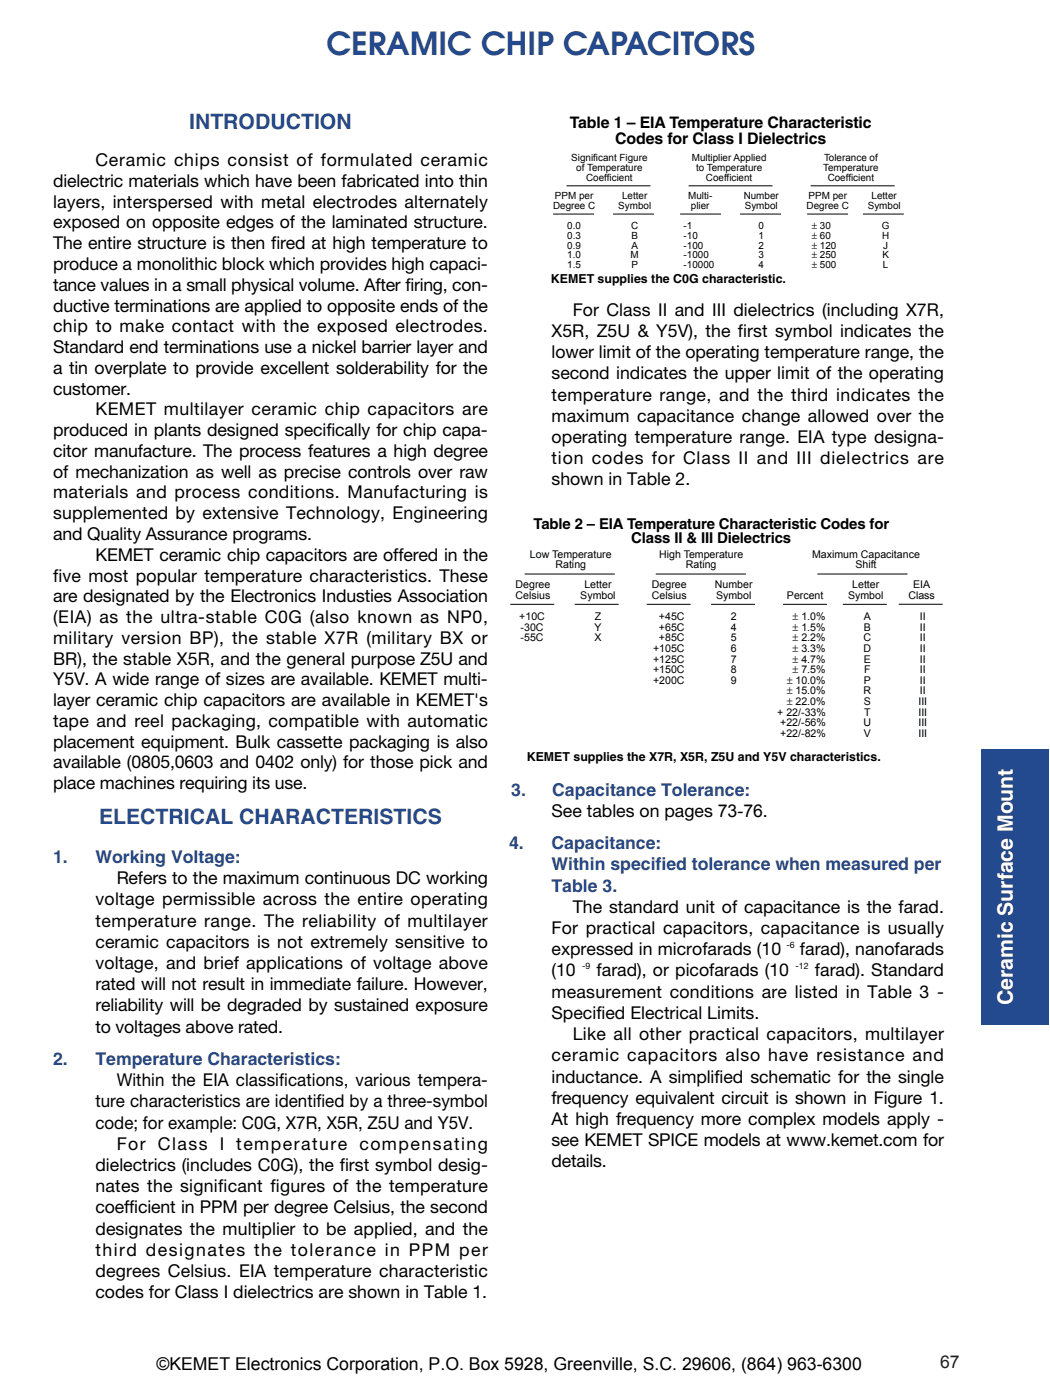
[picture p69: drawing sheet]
<svg xmlns="http://www.w3.org/2000/svg" width="210mm" height="279mm" viewBox="0 0 210 279" stroke-linecap="round" stroke-linejoin="round" font-family="sans-serif">
<defs><g id="words">
<text font-size="6.3" fill="#23498e" x="65.1" y="11">CERAMIC CHIP CAPACITORS</text>
<g font-size="4.2" fill="#23498e">
<text x="37.8" y="25.8">INTRODUCTION</text>
<text x="19.8" y="164.5">ELECTRICAL CHARACTERISTICS</text>
</g>
<text font-size="4.2" fill="#fff" x="202.1" y="200.6" transform="rotate(-90 202.1 200.6)">Ceramic Surface Mount</text>
<g font-size="3.5">
<text x="19" y="33.2">Ceramic chips consist of formulated ceramic</text>
<text x="10.6" y="37.3">dielectric materials which have been fabricated into thin</text>
<text x="10.6" y="41.4">layers, interspersed with metal electrodes alternately</text>
<text x="10.6" y="45.6">exposed on opposite edges of the laminated structure.</text>
<text x="10.6" y="49.7">The entire structure is then fired at high temperature to</text>
<text x="10.6" y="53.9">produce a monolithic block which provides high capaci-</text>
<text x="10.6" y="58">tance values in a small physical volume. After firing, con-</text>
<text x="10.6" y="62.2">ductive terminations are applied to opposite ends of the</text>
<text x="114.3" y="63">For Class II and III dielectrics (including X7R,</text>
<text x="10.6" y="66.3">chip to make contact with the exposed electrodes.</text>
<text x="10.6" y="70.5">Standard end terminations use a nickel barrier layer and</text>
<text x="110.1" y="67.3">X5R, Z5U &amp; Y5V), the first symbol indicates the</text>
<text x="110.1" y="71.5">lower limit of the operating temperature range, the</text>
<text x="10.6" y="74.6">a tin overplate to provide excellent solderability for the</text>
<text x="110.1" y="75.7">second indicates the upper limit of the operating</text>
<text x="10.6" y="78.8">customer.</text>
<text x="19" y="82.9">KEMET multilayer ceramic chip capacitors are</text>
<text x="110.1" y="80">temperature range, and the third indicates the</text>
<text x="10.6" y="87">produced in plants designed specifically for chip capa-</text>
<text x="110.1" y="84.2">maximum capacitance change allowed over the</text>
<text x="110.1" y="88.4">operating temperature range. EIA type designa-</text>
<text x="10.6" y="91.2">citor manufacture. The process features a high degree</text>
<text x="10.6" y="95.3">of mechanization as well as precise controls over raw</text>
<text x="110.1" y="92.7">tion codes for Class II and III dielectrics are</text>
<text x="10.6" y="99.5">materials and process conditions. Manufacturing is</text>
<text x="110.1" y="96.9">shown in Table 2.</text>
<text x="10.6" y="103.6">supplemented by extensive Technology, Engineering</text>
<text x="10.6" y="107.8">and Quality Assurance programs.</text>
<text x="19" y="111.9">KEMET ceramic chip capacitors are offered in the</text>
<text x="10.6" y="116.1">five most popular temperature characteristics. These</text>
<text x="10.6" y="120.2">are designated by the Electronics Industies Association</text>
<text x="10.6" y="124.4">(EIA) as the ultra-stable C0G (also known as NP0,</text>
<text x="10.6" y="128.5">military version BP), the stable X7R (military BX or</text>
<text x="10.6" y="132.6">BR), the stable X5R, and the general purpose Z5U and</text>
<text x="10.6" y="136.8">Y5V. A wide range of sizes are available. KEMET multi-</text>
<text x="10.6" y="140.9">layer ceramic chip capacitors are available in KEMET's</text>
<text x="10.6" y="145.1">tape and reel packaging, compatible with automatic</text>
<text x="10.6" y="149.2">placement equipment. Bulk cassette packaging is also</text>
<text x="10.6" y="153.4">available (0805,0603 and 0402 only) for those pick and</text>
<text x="10.6" y="157.5">place machines requiring its use.</text>
<text x="110.1" y="163">See tables on pages 73-76.</text>
<text x="23.3" y="176.4">Refers to the maximum continuous DC working</text>
<text x="19" y="180.7">voltage permissible across the entire operating</text>
<text x="19" y="184.9">temperature range. The reliability of multilayer</text>
<text x="114.3" y="182.2">The standard unit of capacitance is the farad.</text>
<text x="19" y="189.1">ceramic capacitors is not extremely sensitive to</text>
<text x="110.1" y="186.4">For practical capacitors, capacitance is usually</text>
<text x="110.1" y="190.6">expressed in microfarads (10</text>
<text x="159.7" y="190.6">farad), nanofarads</text>
<text x="19" y="193.4">voltage, and brief applications of voltage above</text>
<text x="19" y="197.6">rated will not result in immediate failure. However,</text>
<text x="110.1" y="194.9">(10</text>
<text x="119.1" y="194.9">farad), or picofarads (10</text>
<text x="162.6" y="194.9">farad). Standard</text>
<text x="19" y="201.8">reliability will be degraded by sustained exposure</text>
<text x="110.1" y="199.1">measurement conditions are listed in Table 3 -</text>
<text x="110.1" y="203.3">Specified Electrical Limits.</text>
<text x="19" y="206.1">to voltages above rated.</text>
<text x="114.3" y="207.6">Like all other practical capacitors, multilayer</text>
<text x="110.1" y="211.8">ceramic capacitors also have resistance and</text>
<text x="19" y="221">ture characteristics are identified by a three-symbol</text>
<text x="23.3" y="216.8">Within the EIA classifications, various tempera-</text>
<text x="110.1" y="216">inductance. A simplified schematic for the single</text>
<text x="110.1" y="220.3">frequency equivalent circuit is shown in Figure 1.</text>
<text x="19" y="225.2">code; for example: C0G, X7R, X5R, Z5U and Y5V.</text>
<text x="110.1" y="224.5">At high frequency more complex models apply -</text>
<text x="19" y="233.7">dielectrics (includes C0G), the first symbol desig-</text>
<text x="23.3" y="229.5">For Class I temperature compensating</text>
<text x="110.1" y="228.7">see KEMET SPICE models at www.kemet.com for</text>
<text x="110.1" y="233">details.</text>
<text x="19" y="237.9">nates the significant figures of the temperature</text>
<text x="19" y="242.2">coefficient in PPM per degree Celsius, the second</text>
<text x="19" y="246.4">designates the multiplier to be applied, and the</text>
<text x="19" y="250.6">third designates the tolerance in PPM per</text>
<text x="19" y="254.9">degrees Celsius. EIA temperature characteristic</text>
<text x="19" y="259.1">codes for Class I dielectrics are shown in Table 1.</text>
<text x="31.2" y="273.5">©KEMET Electronics Corporation, P.O. Box 5928, Greenville, S.C. 29606, (864) 963-6300</text>
</g>
<g font-size="3.5" fill="#23498e">
<text x="102" y="158.8">3.</text>
<text x="110.2" y="158.8">Capacitance Tolerance:</text>
<text x="10.6" y="172.2">1.</text>
<text x="19" y="172.2">Working Voltage:</text>
<text x="101.6" y="169.5">4.</text>
<text x="110.1" y="169.5">Capacitance:</text>
<text x="110.1" y="173.7">Within specified tolerance when measured per</text>
<text x="110.1" y="177.9">Table 3.</text>
<text x="10.6" y="212.5">2.</text>
<text x="19" y="212.5">Temperature Characteristics:</text>
</g>
<text font-size="3.5" fill="#231f20" x="187.6" y="273.1">67</text>
<g font-size="3.2">
<text x="113.7" y="25.6">Table 1 – EIA Temperature Characteristic</text>
<text x="122.8" y="28.7">Codes for Class I Dielectrics</text>
</g>
<g font-size="3">
<text x="106.5" y="105.5">Table 2 – EIA Temperature Characteristic Codes for</text>
<text x="126" y="108.5">Class II &amp; III Dielectrics</text>
</g>
<g font-size="2.5">
<text x="109.9" y="56.4">KEMET supplies the C0G characteristic.</text>
<text x="105.1" y="151.8">KEMET supplies the X7R, X5R, Z5U and Y5V characteristics.</text>
</g>
<g font-size="2.1">
<text x="105.8" y="111.3">Low Temperature</text>
<text x="110.9" y="113.4">Rating</text>
<text x="131.5" y="111.3">High Temperature</text>
<text x="136.9" y="113.4">Rating</text>
<text x="162.1" y="111.3">Maximum Capacitance</text>
<text x="170.7" y="113.4">Shift</text>
<text x="102.9" y="117.4">Degree</text>
<text x="102.9" y="119.5">Celsius</text>
<text x="115.8" y="119.5">Symbol</text>
<text x="116.6" y="117.4">Letter</text>
<text x="130.1" y="117.4">Degree</text>
<text x="130.1" y="119.5">Celsius</text>
<text x="142.7" y="117.4">Number</text>
<text x="142.9" y="119.5">Symbol</text>
<text x="157" y="119.5">Percent</text>
<text x="169.3" y="119.5">Symbol</text>
<text x="170.1" y="117.4">Letter</text>
<text x="181.3" y="119.5">Class</text>
<text x="182.2" y="117.4">EIA</text>
<text x="103.6" y="123.8">+10C</text>
<text x="103.9" y="125.9">-30C</text>
<text x="118.6" y="125.9">Y</text>
<text x="118.7" y="123.8">Z</text>
<text x="131.5" y="123.8">+45C</text>
<text x="131.5" y="125.9">+65C</text>
<text x="145.9" y="123.8">2</text>
<text x="145.9" y="125.9">4</text>
<text x="158.2" y="123.8">± 1.0%</text>
<text x="158.2" y="125.9">± 1.5%</text>
<text x="172.4" y="123.8">A</text>
<text x="172.4" y="125.9">B</text>
<text x="183.6" y="123.8">II</text>
<text x="183.6" y="125.9">II</text>
<text x="103.9" y="128">-55C</text>
<text x="118.6" y="128">X</text>
<text x="130.3" y="130.1">+105C</text>
<text x="131.5" y="128">+85C</text>
<text x="145.9" y="128">5</text>
<text x="145.9" y="130.1">6</text>
<text x="158.2" y="128">± 2.2%</text>
<text x="158.2" y="130.1">± 3.3%</text>
<text x="172.3" y="128">C</text>
<text x="172.3" y="130.1">D</text>
<text x="183.6" y="128">II</text>
<text x="183.6" y="130.1">II</text>
<text x="130.3" y="132.2">+125C</text>
<text x="130.3" y="134.4">+150C</text>
<text x="130.3" y="136.5">+200C</text>
<text x="145.9" y="132.2">7</text>
<text x="145.9" y="134.4">8</text>
<text x="145.9" y="136.5">9</text>
<text x="157" y="136.5">± 10.0%</text>
<text x="158.2" y="132.2">± 4.7%</text>
<text x="158.2" y="134.4">± 7.5%</text>
<text x="172.4" y="132.2">E</text>
<text x="172.4" y="136.5">P</text>
<text x="172.4" y="134.4">F</text>
<text x="183.6" y="132.2">II</text>
<text x="183.6" y="134.3">II</text>
<text x="183.6" y="136.5">II</text>
<text x="155.1" y="142.8">+ 22/-33%</text>
<text x="157" y="138.6">± 15.0%</text>
<text x="157" y="140.7">± 22.0%</text>
<text x="172.3" y="138.6">R</text>
<text x="172.4" y="140.7">S</text>
<text x="172.4" y="142.8">T</text>
<text x="183.3" y="140.7">III</text>
<text x="183.3" y="142.8">III</text>
<text x="183.6" y="138.6">II</text>
<text x="155.7" y="144.9">+22/-56%</text>
<text x="155.7" y="147.1">+22/-82%</text>
<text x="172.3" y="144.9">U</text>
<text x="172.4" y="147.1">V</text>
<text x="183.3" y="144.9">III</text>
<text x="183.3" y="147">III</text>
</g>
<g font-size="2">
<text x="114" y="32.1">Significant Figure</text>
<text x="115" y="34.1">of Temperature</text>
<text x="138.1" y="32.1">Multiplier Applied</text>
<text x="138.9" y="34.1">to Temperature</text>
<text x="164.3" y="34.1">Temperature</text>
<text x="164.5" y="32.1">Tolerance of</text>
<text x="110.4" y="41.7">Degree C</text>
<text x="110.8" y="39.8">PPM per</text>
<text x="117" y="36">Coefficient</text>
<text x="123.4" y="41.7">Symbol</text>
<text x="124.2" y="39.8">Letter</text>
<text x="137.3" y="39.8">Multi-</text>
<text x="137.9" y="41.7">plier</text>
<text x="140.9" y="36">Coefficient</text>
<text x="148.4" y="39.8">Number</text>
<text x="148.6" y="41.7">Symbol</text>
<text x="161" y="41.7">Degree C</text>
<text x="161.4" y="39.8">PPM per</text>
<text x="165.2" y="36">Coefficient</text>
<text x="173.2" y="41.7">Symbol</text>
<text x="173.9" y="39.8">Letter</text>
<text x="113.2" y="45.7">0.0</text>
<text x="113.2" y="47.6">0.3</text>
<text x="126" y="45.7">C</text>
<text x="126" y="47.6">B</text>
<text x="136.4" y="45.7">-1</text>
<text x="136.4" y="47.6">-10</text>
<text x="151.4" y="45.7">0</text>
<text x="151.4" y="47.6">1</text>
<text x="162" y="45.7">± 30</text>
<text x="162" y="47.6">± 60</text>
<text x="176" y="45.7">G</text>
<text x="176" y="47.6">H</text>
<text x="113.2" y="49.6">0.9</text>
<text x="113.2" y="51.6">1.0</text>
<text x="113.2" y="53.6">1.5</text>
<text x="125.9" y="51.6">M</text>
<text x="126" y="49.6">A</text>
<text x="126" y="53.6">P</text>
<text x="136.4" y="49.6">-100</text>
<text x="136.4" y="51.6">-1000</text>
<text x="136.4" y="53.6">-10000</text>
<text x="151.4" y="49.6">2</text>
<text x="151.4" y="51.6">3</text>
<text x="151.4" y="53.6">4</text>
<text x="162" y="49.6">± 120</text>
<text x="162" y="51.6">± 250</text>
<text x="162" y="53.6">± 500</text>
<text x="176.1" y="51.6">K</text>
<text x="176.2" y="53.6">L</text>
<text x="176.3" y="49.6">J</text>
</g>
<g font-size="1.8">
<text x="156.9" y="189.2">-6</text>
<text x="116.2" y="193.5">-9</text>
<text x="158.7" y="193.5">-12</text>
</g>
</g></defs>
<path d="M113.1 37.1h16.7M137.4 37.1h16.8M161.8 37.1h16.7M110.4 42.7h8.1M122.3 42.7h8.2M135.7 42.7h8.2M147.7 42.7h8.2M161.1 42.7h8.2M172.2 42.7h8.2" fill="none" stroke="#000" stroke-width=".2"/>
<path d="M101.6 100.4h86.8v49.8h-86.8z" fill-rule="evenodd" fill="#fff"/>
<path d="M104.7 114.6h18M130.9 114.6h18M163.1 114.6h18M101.8 120.6h8.8M114.7 120.6h8.8M129.1 120.6h8.7M141.9 120.6h8.8M156.3 120.6h8.7M168.2 120.6h8.8M179.4 120.6h8.7" fill="none" stroke="#000" stroke-width=".2"/>
<g fill="#fff">
<path d="M105.4 54.3h83v4.2h-83z" fill-rule="evenodd"/>
<path d="M101.6 149.6h86.8v4.2h-86.8z" fill-rule="evenodd"/>
</g>
<path d="M163.8 4.9h31.8v10.3h-31.8z" fill="#fff"/>
<path d="M195.9 149.5h13.5v55h-13.5z" fill-rule="evenodd" fill="#23498e"/>
<use href="#words"/>
</svg>
